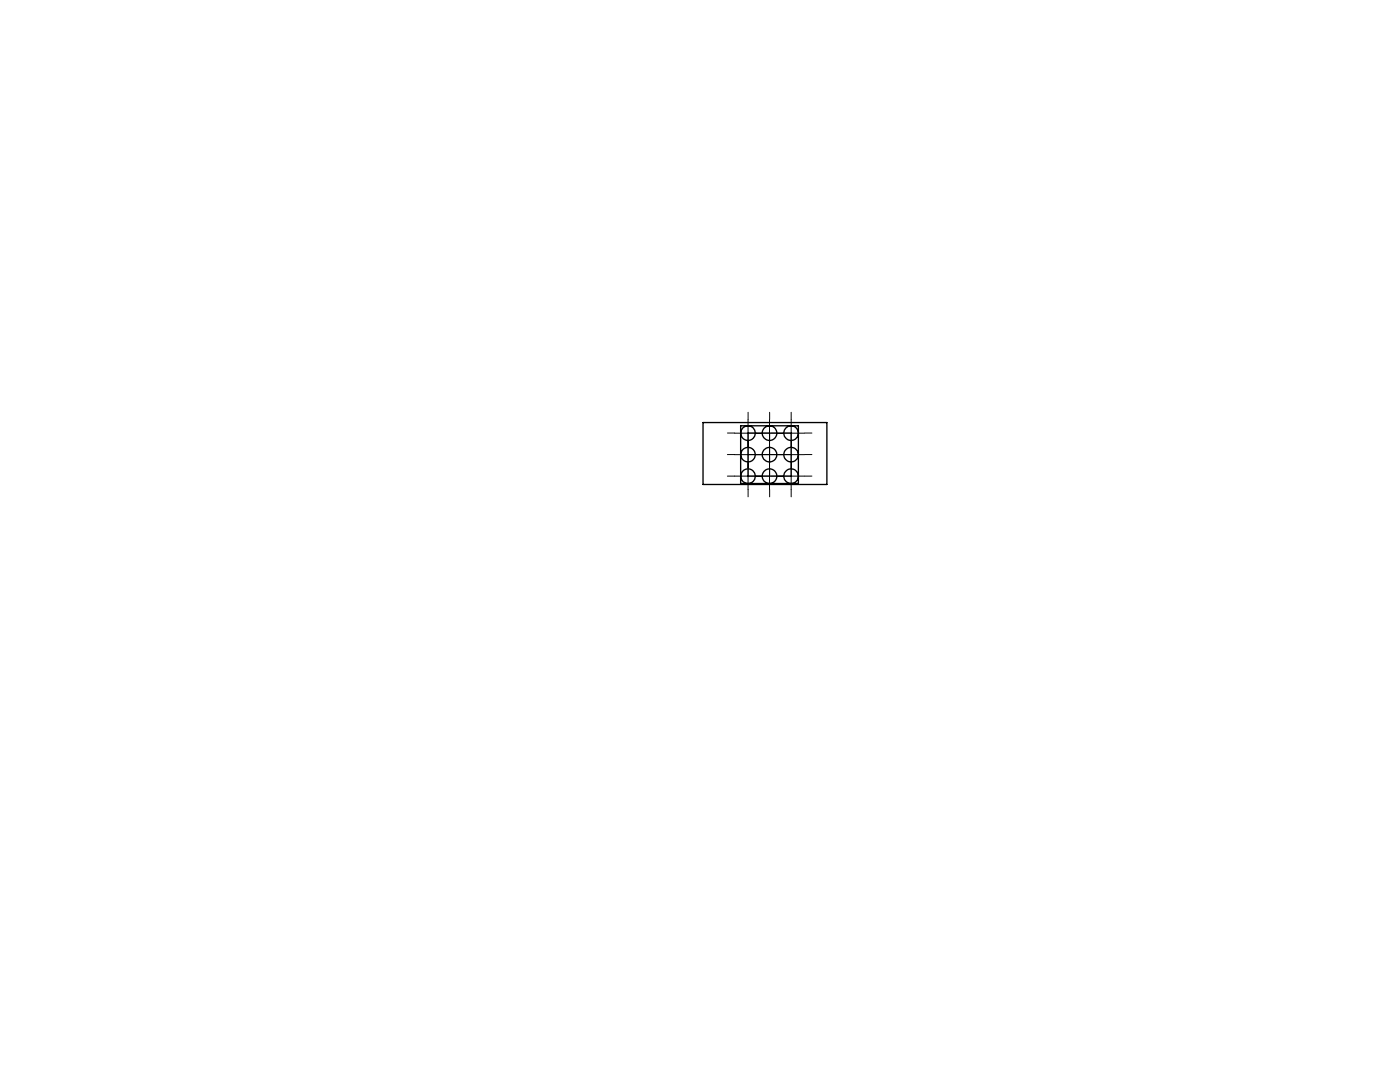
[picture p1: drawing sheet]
<svg xmlns="http://www.w3.org/2000/svg" width="260mm" height="200mm" viewBox="0 0 260 200" stroke-linecap="round" stroke-linejoin="round" font-family="sans-serif">
<g fill="none" stroke="#000" stroke-width=".19" stroke-dasharray="15.2 1.3 1.3 1.3">
<path d="M138.9 77.9v-1.3M142.9 77.9v-1.3M146.9 77.9v-1.3M136.4 88.4h-1.3M136.4 84.4h-1.3M136.4 80.4h-1.3M138.9 85.9v-1.3M138.9 90.9v1.4M138.9 81.9v-1.3M138.9 86.9v1.4M138.9 82.9v1.4M140.4 88.4h-1.3"/>
<path d="M140.4 84.4h-1.3M140.4 80.4h-1.3M141.4 88.4h1.4M141.4 84.4h1.4M141.4 80.4h1.4M142.9 85.9v-1.3M142.9 90.9v1.4M142.9 81.9v-1.3M142.9 86.9v1.4M142.9 82.9v1.4M144.4 88.4h-1.3M144.4 84.4h-1.3"/>
<path d="M144.4 80.4h-1.3M145.4 88.4h1.4M145.4 84.4h1.4M145.4 80.4h1.4M146.9 85.9v-1.3M146.9 90.9v1.4M146.9 81.9v-1.3M146.9 86.9v1.4M146.9 82.9v1.4M149.4 88.4h1.4M149.4 84.4h1.4M149.4 80.4h1.4"/>
</g>
<path d="M138.9 77.9v13M142.9 77.9v13M146.9 77.9v13M136.4 88.4h13M136.4 84.4h13M136.4 80.4h13" fill="none" stroke="#000" stroke-width=".19"/>
<g fill="none" stroke="#000" stroke-width=".25">
<path d="M130.6 78.5h23v11.5h-23zM137.5 79.1h10.8v10.7h-10.8z"/>
<circle cx="138.9" cy="84.4" r="1.34"/>
<circle cx="138.9" cy="88.4" r="1.35"/>
<circle cx="138.9" cy="80.4" r="1.34"/>
<circle cx="142.9" cy="88.4" r="1.35"/>
<circle cx="142.9" cy="84.4" r="1.34"/>
<circle cx="142.9" cy="80.4" r="1.34"/>
<circle cx="146.9" cy="88.4" r="1.36"/>
<circle cx="146.9" cy="84.4" r="1.35"/>
<circle cx="146.9" cy="80.4" r="1.35"/>
</g>
</svg>
